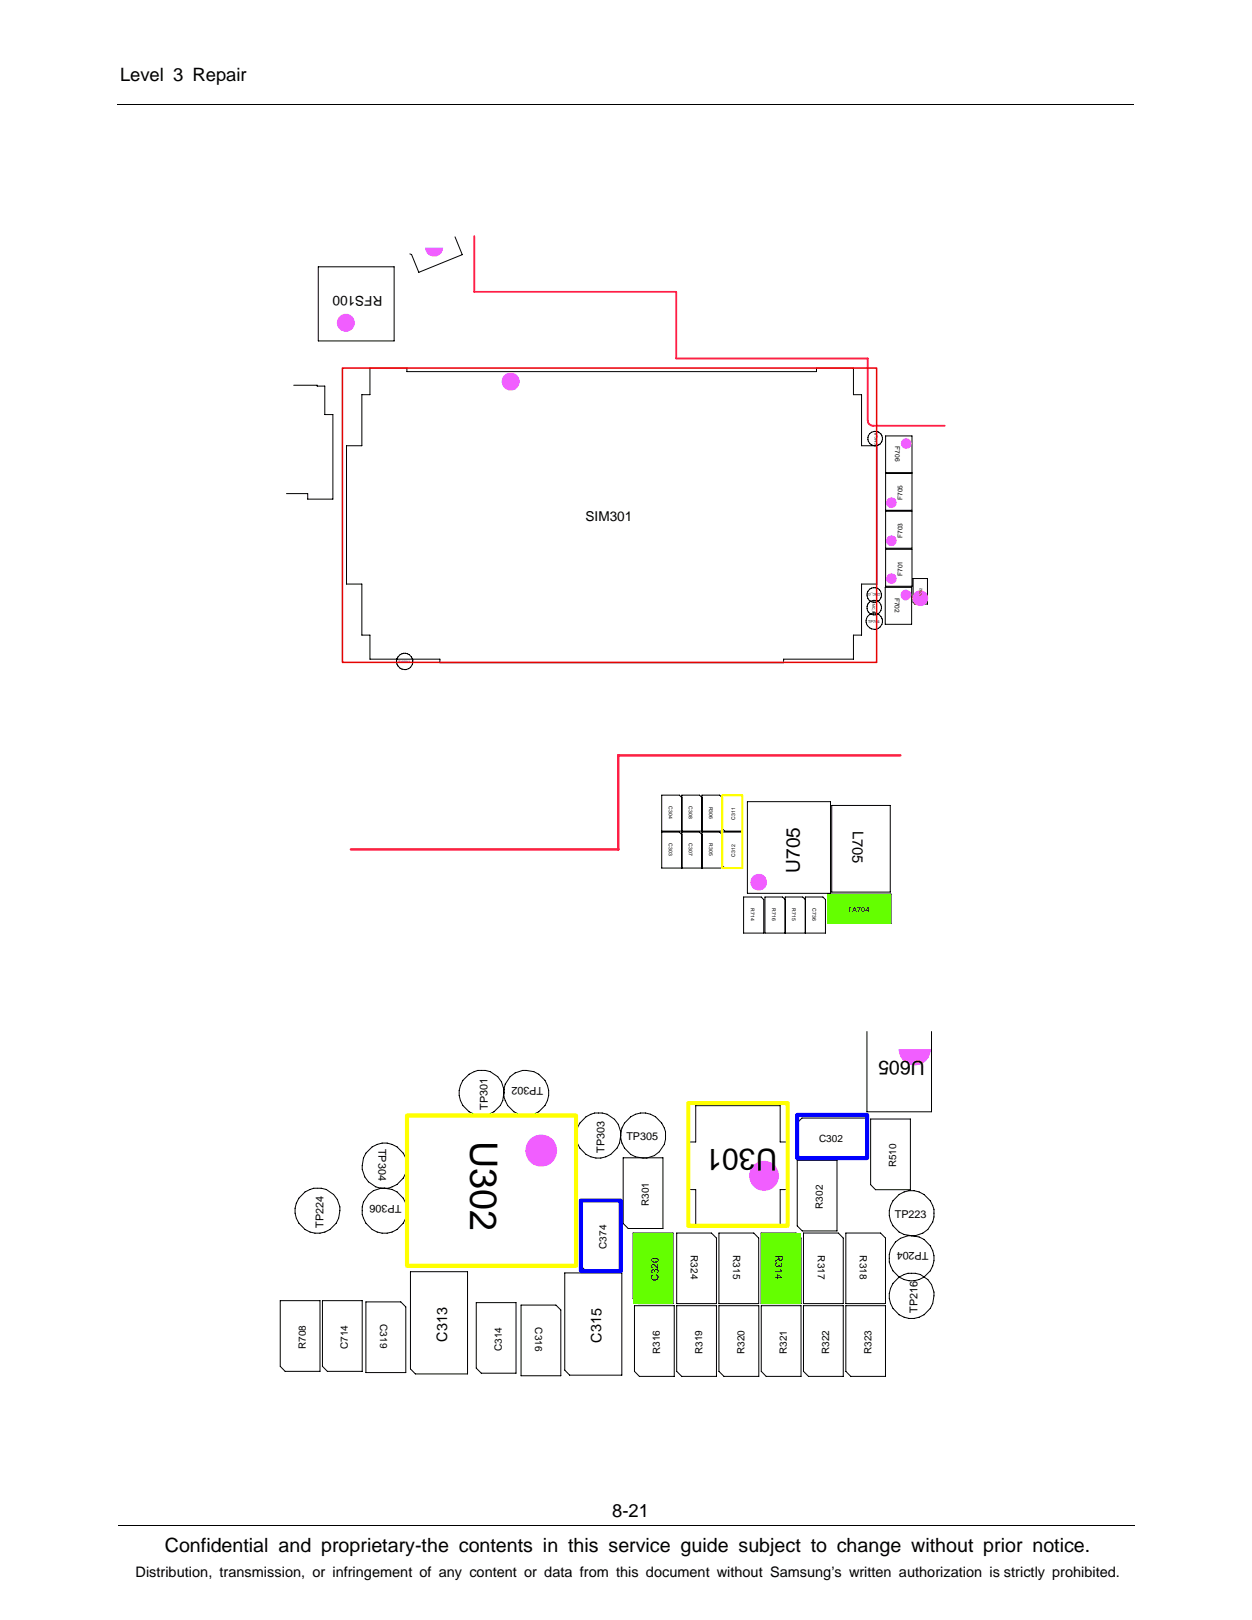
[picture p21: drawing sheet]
<svg xmlns="http://www.w3.org/2000/svg" width="216mm" height="279mm" viewBox="0 0 216 279" stroke-linecap="round" stroke-linejoin="round" font-family="sans-serif">
<defs><g id="words">
<text font-size="6.5" x="81.1" y="196.8" transform="rotate(90 81.1 196.8)">U302</text>
<text font-size="5.2" x="134" y="198.2" transform="rotate(-180 134 198.2)">U301</text>
<g font-size="3.4">
<text x="159.5" y="183" transform="rotate(-180 159.5 183)">U605</text>
<text x="28.4" y="267.7">Confidential and proprietary-the contents in this service guide subject to change without prior notice.</text>
</g>
<text font-size="3.3" x="137.9" y="150.5" transform="rotate(-90 137.9 150.5)">U705</text>
<g font-size="3.2">
<text x="20.7" y="14">Level 3 Repair</text>
<text x="105.6" y="261.6">8-21</text>
</g>
<text font-size="2.6" x="147" y="143.3" transform="rotate(90 147 143.3)">L705</text>
<g font-size="2.5">
<text x="77.1" y="231.4" transform="rotate(-90 77.1 231.4)">C313</text>
<text x="103.7" y="231.6" transform="rotate(-90 103.7 231.6)">C315</text>
<text x="23.4" y="271.9">Distribution, transmission, or infringement of any content or data from this document without Samsung’s written authorization is strictly prohibited.</text>
</g>
<g font-size="2.3">
<text x="65.9" y="51.1" transform="rotate(-180 65.9 51.1)">RFS100</text>
<text x="101" y="89.9">SIM301</text>
</g>
<g font-size="1.9">
<text x="84.1" y="191.4" transform="rotate(-90 84.1 191.4)">TP301</text>
<text x="93.7" y="187.5" transform="rotate(-180 93.7 187.5)">TP302</text>
<text x="108" y="196.7">TP305</text>
<text x="65.3" y="198.1" transform="rotate(90 65.3 198.1)">TP304</text>
<text x="104.2" y="198.8" transform="rotate(-90 104.2 198.8)">TP303</text>
<text x="69.2" y="207.8" transform="rotate(-180 69.2 207.8)">TP306</text>
<text x="55.8" y="211.7" transform="rotate(-90 55.8 211.7)">TP224</text>
<text x="154.3" y="210.1">TP223</text>
<text x="160.1" y="216" transform="rotate(-180 160.1 216)">TP204</text>
<text x="158.2" y="226.4" transform="rotate(-90 158.2 226.4)">TP216</text>
</g>
<g font-size="1.7">
<text x="141.2" y="197">C302</text>
<text x="154.5" y="201.3" transform="rotate(-90 154.5 201.3)">R510</text>
<text x="111.9" y="208" transform="rotate(-90 111.9 208)">R301</text>
<text x="141.9" y="208.5" transform="rotate(-90 141.9 208.5)">R302</text>
<text x="104.6" y="215.4" transform="rotate(-90 104.6 215.4)">C374</text>
<text x="113.6" y="221" transform="rotate(-90 113.6 221)">C320</text>
<text x="119.1" y="216.5" transform="rotate(90 119.1 216.5)">R324</text>
<text x="126.4" y="216.5" transform="rotate(90 126.4 216.5)">R315</text>
<text x="133.7" y="216.5" transform="rotate(90 133.7 216.5)">R314</text>
<text x="141" y="216.5" transform="rotate(90 141 216.5)">R317</text>
<text x="148.3" y="216.5" transform="rotate(90 148.3 216.5)">R318</text>
<text x="52.7" y="232.7" transform="rotate(-90 52.7 232.7)">R708</text>
<text x="60" y="232.7" transform="rotate(-90 60 232.7)">C714</text>
<text x="65.6" y="228.4" transform="rotate(90 65.6 228.4)">C319</text>
<text x="86.6" y="233" transform="rotate(-90 86.6 233)">C314</text>
<text x="92.3" y="228.9" transform="rotate(90 92.3 228.9)">C316</text>
<text x="113.8" y="233.5" transform="rotate(-90 113.8 233.5)">R316</text>
<text x="121.1" y="233.5" transform="rotate(-90 121.1 233.5)">R319</text>
<text x="128.4" y="233.5" transform="rotate(-90 128.4 233.5)">R320</text>
<text x="135.7" y="233.5" transform="rotate(-90 135.7 233.5)">R321</text>
<text x="143" y="233.5" transform="rotate(-90 143 233.5)">R322</text>
<text x="150.3" y="233.5" transform="rotate(-90 150.3 233.5)">R323</text>
</g>
<text font-size="1.3" x="146.2" y="157.3">TA704</text>
<g font-size="1.1">
<text x="154.3" y="77" transform="rotate(90 154.3 77)">F706</text>
<text x="155.6" y="86.2" transform="rotate(-90 155.6 86.2)">F705</text>
<text x="155.6" y="92.8" transform="rotate(-90 155.6 92.8)">F703</text>
<text x="155.6" y="99.3" transform="rotate(-90 155.6 99.3)">F701</text>
<text x="154.3" y="103.1" transform="rotate(90 154.3 103.1)">F702</text>
</g>
<g font-size=".9">
<text x="115.3" y="139.1" transform="rotate(90 115.3 139.1)">C304</text>
<text x="118.8" y="139.1" transform="rotate(90 118.8 139.1)">C308</text>
<text x="122.3" y="139.1" transform="rotate(90 122.3 139.1)">R306</text>
<text x="126.8" y="141.4" transform="rotate(-90 126.8 141.4)">C311</text>
<text x="115.3" y="145.5" transform="rotate(90 115.3 145.5)">C303</text>
<text x="118.8" y="145.5" transform="rotate(90 118.8 145.5)">C307</text>
<text x="122.3" y="145.5" transform="rotate(90 122.3 145.5)">R305</text>
<text x="126.8" y="147.7" transform="rotate(-90 126.8 147.7)">C312</text>
<text x="129.5" y="156.7" transform="rotate(90 129.5 156.7)">R714</text>
<text x="133.2" y="156.7" transform="rotate(90 133.2 156.7)">R716</text>
<text x="136.6" y="156.7" transform="rotate(90 136.6 156.7)">R715</text>
<text x="140.1" y="156.7" transform="rotate(90 140.1 156.7)">C736</text>
</g>
<text font-size=".7" x="149.7" y="107.4">TP704</text>
<g font-size=".6">
<text x="151.3" y="76.7" transform="rotate(-90 151.3 76.7)">CMC_R</text>
<text x="150.4" y="103.7" transform="rotate(90 150.4 103.7)">CMC_B</text>
<text x="151.8" y="102.3" transform="rotate(-180 151.8 102.3)">CMC_G</text>
<text x="159" y="102.8" transform="rotate(-90 159 102.8)">V702</text>
</g>
<text font-size=".3" x="68.7" y="114.2">TP_RESIN_N</text>
</g></defs>
<g fill="none" stroke="#000" stroke-width=".17">
<path d="M20.2 18.1h175.3M54.9 46h13.1v12.8h-13.1zM78.5 40.9l1.2 3-7.5 3.1-1.2-3.1-.3-.1M50.7 66.4h4v.2h1.3v4.9h1.4v14.6h-4.3v-1h-3.7M63.8 63.5h6.4v.6h70.6v-.6h6.4v4.6h1.4v8.8h2.6v23.8h-2.6v8.8h-1.4v4.2h-12.1v.6h-59.2v-.6h-12.1v-4.2h-1.4v-8.8h-2.6v-23.8h2.6v-8.8h1.4zM150.8 76.9a1.25 1.25 0 0 1-.9-1.9 1.25 1.25 0 0 1 2.1 0 1.25 1.25 0 0 1-.9 1.9M152.7 75.2h4.6v6.3h-4.6zM152.7 88.2h4.6v6.4h-4.6zM152.7 81.6h4.6v6.4h-4.6zM152.7 94.7h4.6v6.4h-4.6zM157.5 99.8h2.4v4.4h-2.1l-.3-.3zM152.7 101.3h4.5v6.4h-4.5z"/>
<path d="M20.4 263h175.3"/>
<circle cx="69.8" cy="114.1" r="1.41"/>
<circle cx="150.7" cy="102.6" r="1.26"/>
<circle cx="150.8" cy="104.8" r="1.26"/>
<circle cx="150.8" cy="107.1" r="1.41"/>
</g>
<path d="M81.8 40.7v9.6h34.8v11.5h33v10.7a.94 .94 0 0 0 1 .9h12.3" fill="none" stroke="#ff1e46" stroke-width=".31"/>
<g fill="#f15eff">
<path d="M73.3 42.7h3.1a1.56 1.56 0 0 1-1.5 1.6 1.56 1.56 0 0 1-1.6-1.6z"/>
<circle cx="153.7" cy="99.8" r=".94"/>
<circle cx="156.2" cy="102.6" r=".92"/>
<circle cx="153.7" cy="93.3" r=".94"/>
<circle cx="153.7" cy="86.7" r=".94"/>
<circle cx="156.3" cy="76.5" r=".93"/>
<circle cx="59.6" cy="55.7" r="1.56"/>
<circle cx="88.1" cy="65.8" r="1.56"/>
<circle cx="158.7" cy="103.2" r="1.37"/>
</g>
<path d="M59.1 63.5h92.1v50.7h-92.1z" fill="none" stroke="#e50400" stroke-width=".26"/>
<path d="M155.3 130.3h-48.7v16.2h-46.1" fill="none" stroke="#ff1e46" stroke-width=".43"/>
<path d="M117.6 137.6l-.4-.5h-3.1v6.2h10.4v-6.2h3.5v6.2h-3l-.5-.4M121.1 137.6l-.5-.5h-3v6.2M124.5 137.6l-.4-.5h-3v6.2M128.9 138.3h14.3v15.8h-14.3zM143.4 138.9h10.1v15h-10.1zM117.6 144l-.4-.5h-3.1v6.2h10.4v-6.2h3.5v6.2h-3l-.5-.4M121.1 144l-.5-.5h-3v6.2M124.5 144l-.4-.5h-3v6.2M128.2 154.7h3.1l.4 .5v5.7h-3.5zM135.4 155.2l-.4-.5h-3.1v6.2h10.4v-5.7l-.4-.5h-3v6.2M138.9 155.2l-.5-.5h-3v6.2M142.8 154.2h10.8v5.1h-10.8z" fill="none" stroke="#000" stroke-width=".17"/>
<circle cx="145.2" cy="156.7" r="2.19" fill="#f15eff"/>
<path d="M142.8 154.2h10.8v5.1h-10.8z" fill="#64ff00"/>
<circle cx="130.8" cy="152.2" r="1.44" fill="#f15eff"/>
<path d="M124.5 137.1h3.5v12.6h-3.5z" fill="none" stroke="#ff0" stroke-width=".36"/>
<g fill="none" stroke="#000" stroke-width=".17">
<path d="M149.5 177.9v13.8h11.1v-13.8M70.2 192.4h29.1v25.9h-29.1zM86.9 187.9a4 4 0 0 0 3.4 4.5M86.9 187.9a3.9 3.9 0 0 1 4.1-3.3 3.9 3.9 0 0 1 3.6 3.8 3.9 3.9 0 0 1-3.4 4M86.9 187.9a3.9 3.9 0 0 0-4.1-3.3 3.9 3.9 0 0 0-3.6 3.8 3.9 3.9 0 0 0 3.4 4M86.9 188.5a3.8 3.8 0 0 1-3.4 3.9M99.3 195.4a3.9 3.9 0 0 1 4.3-3.5 3.9 3.9 0 0 1 3.4 4.4 3.9 3.9 0 0 0 6 2.8 3.9 3.9 0 0 0 0-6.6 3.9 3.9 0 0 0-6 2.9M107 195.9a3.9 3.9 0 0 1-3.6 3.8 3.9 3.9 0 0 1-4.1-3.4M107.5 199.7h6.8v12.2h-6l-.8-.9zM120 190.7h14.5v6.3h1.3v8.2h-1.3v6.2h-14.5v-6.2h-1.3v-8.2h1.3zM138.3 192.8h11.2v6.9h-12.1v-6zM150.1 193h6.9v12.2h-6l-.9-.9z"/>
<path d="M65.7 204.9a3.9 3.9 0 0 0-3.3 4.2 3.9 3.9 0 0 0 3.8 3.6 3.9 3.9 0 0 0 4-3.5M66.3 204.9a3.9 3.9 0 0 1 3.9 3.5M70.2 200.6a3.9 3.9 0 0 0-4-3.4 3.9 3.9 0 0 0-3.8 3.6 3.9 3.9 0 0 0 3.3 4.1M70.2 201.5a4 4 0 0 1-4.5 3.4M70.8 219.3h9.8v17.7h-9l-.8-.9zM97.4 219.5h9.8v17.7h-9l-.8-.9zM100.2 207.1h6.8v12.1h-6l-.8-.8zM109.2 212.7h6.9v12.1h-6.1l-.8-.8zM116.7 212.7h6l.8 .8v11.3h-6.8zM124 212.7h6l.8 .8v11.3h-6.8zM131.3 212.7h6l.8 .8v11.3h-6.8zM137.5 200.1h6.8v12.2h-6l-.8-.9z"/>
<path d="M138.6 212.7h6l.8 .8v11.3h-6.8zM145.9 212.7h5.9l.9 .8v11.3h-6.8zM155 206a3.9 3.9 0 0 0-1.6 3.7 3.9 3.9 0 0 0 2.5 3.2l2.6 .4a3.9 3.9 0 0 1 2.3 5.1 3.9 3.9 0 0 1-5.1 2.2 3.9 3.9 0 0 1-2.1-5.1 3.9 3.9 0 0 1 4.2-2.4 3.9 3.9 0 0 0 3-5.2 3.9 3.9 0 0 0-5.8-1.9zM48.3 224.3h6.9v12.2h-6l-.9-.9zM55.6 224.3h6.9v12.2h-6l-.9-.9zM63.1 224.5h6l.9 .9v11.3h-6.9zM82.1 224.7h6.9v12.1h-6l-.9-.8zM89.9 225.1h6l.8 .8v11.4h-6.8zM109.4 225.2h6.9v12.2h-6l-.9-.9zM116.7 225.2h6.8v12.2h-5.9l-.9-.9zM124 225.2h6.9v12.2h-6.1l-.8-.9zM131.3 225.2h6.8v12.2h-6l-.8-.9z"/>
<path d="M138.6 225.2h6.8v12.2h-6l-.8-.9zM145.9 225.2h6.8v12.2h-6l-.8-.9zM155 220.3a3.9 3.9 0 0 1 6.1 2.4 3.9 3.9 0 0 1-4.6 4.6 3.9 3.9 0 0 1-2.5-6z"/>
<circle cx="54.8" cy="208.8" r="3.9"/>
</g>
<g fill="#64ff00">
<path d="M109.2 212.7h6.9v12.1h-6.9z"/>
<path d="M131.3 212.7h6.8v12.1h-6.8z"/>
</g>
<g fill="#f15eff">
<path d="M155 180.9h5.5a2.78 2.78 0 0 1-2.8 2.8 2.78 2.78 0 0 1-2.7-2.8z"/>
<circle cx="131.8" cy="202.8" r="2.59"/>
<circle cx="93.3" cy="198.4" r="2.76"/>
</g>
<path d="M70.2 192.4h29.1v25.9h-29.1zM118.7 190.2h17.1v21.2h-17.1z" fill="none" stroke="#ff0" stroke-width=".71"/>
<path d="M137.5 192.3h12v7.4h-12zM100.2 207.1h6.8v12.1h-6.8z" fill="none" stroke="#00f" stroke-width=".71"/>
<use href="#words"/>
</svg>
